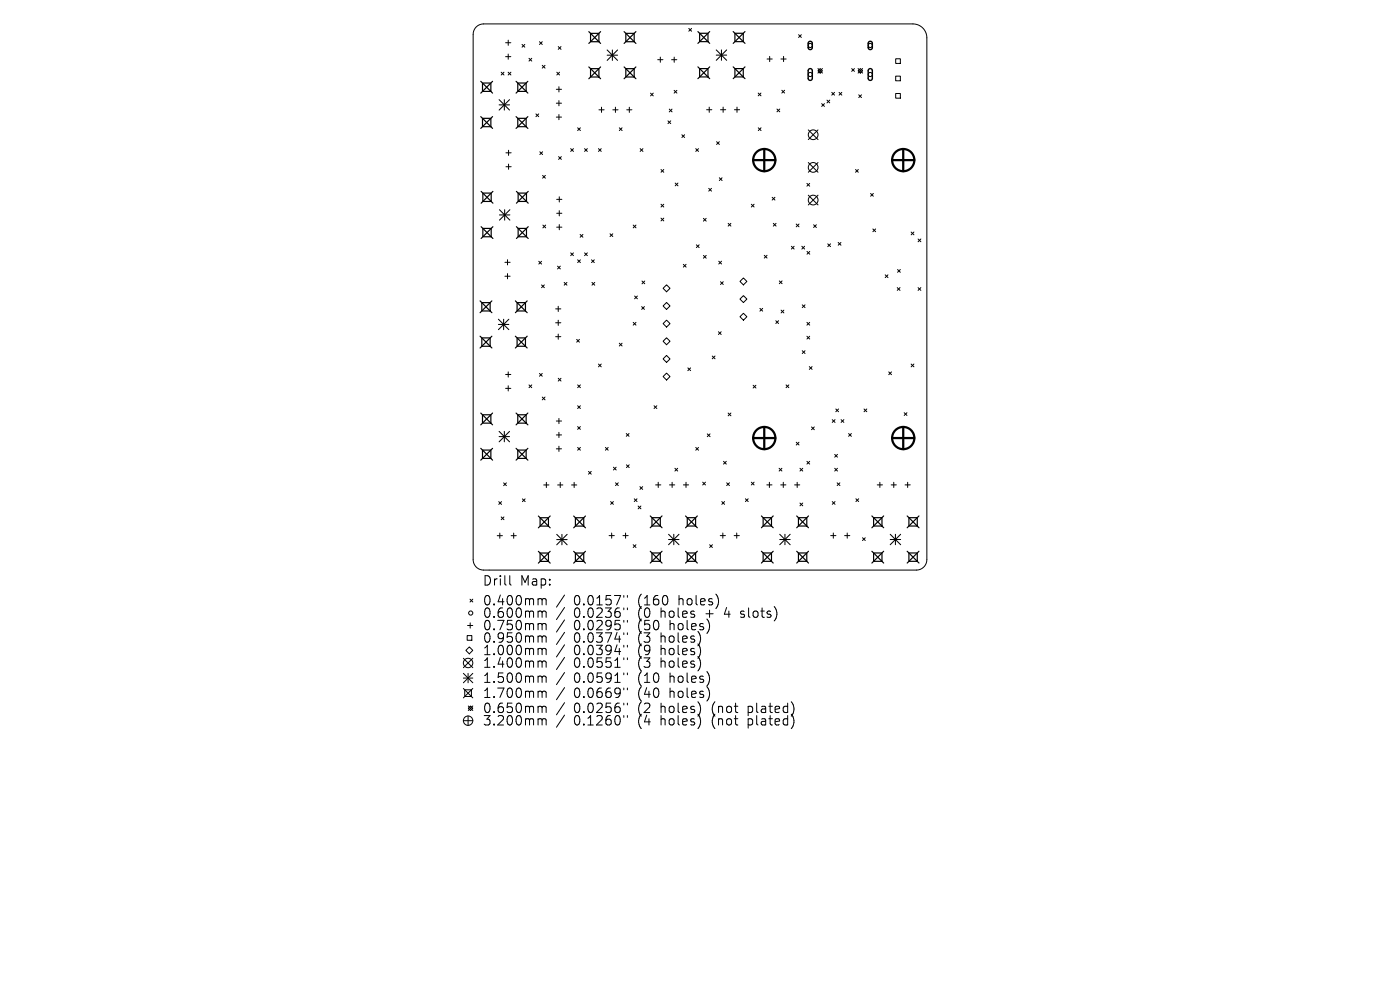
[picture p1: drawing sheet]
<svg xmlns="http://www.w3.org/2000/svg" width="297mm" height="210mm" viewBox="0 0 297 210" stroke-linecap="round" stroke-linejoin="round" font-family="sans-serif">
<defs><g id="words">
<g font-size="2.8">
<text x="102.3" y="124.5">Drill</text>
<text x="110.2" y="124.5">Map:</text>
<text x="102.3" y="128.7">0.400mm</text>
<text x="102.3" y="131.3">0.600mm</text>
<text x="121.5" y="128.7">0.0157&quot;</text>
<text x="121.5" y="131.3">0.0236&quot;</text>
<text x="135.2" y="128.7">(160</text>
<text x="135.2" y="131.3">(0</text>
<text x="140" y="131.3">holes</text>
<text x="143.8" y="128.7">holes)</text>
<text x="149.7" y="131.3">+</text>
<text x="153.8" y="131.3">4</text>
<text x="157.3" y="131.3">slots)</text>
<text x="102.3" y="133.9">0.750mm</text>
<text x="102.3" y="136.6">0.950mm</text>
<text x="121.5" y="133.9">0.0295&quot;</text>
<text x="121.5" y="136.6">0.0374&quot;</text>
<text x="135.2" y="133.9">(50</text>
<text x="135.2" y="136.6">(3</text>
<text x="140" y="136.6">holes)</text>
<text x="141.9" y="133.9">holes)</text>
<text x="102.3" y="139.2">1.000mm</text>
<text x="102.3" y="141.9">1.400mm</text>
<text x="121.5" y="139.2">0.0394&quot;</text>
<text x="121.5" y="141.9">0.0551&quot;</text>
<text x="135.2" y="139.2">(9</text>
<text x="135.2" y="141.9">(3</text>
<text x="140" y="139.2">holes)</text>
<text x="140" y="141.9">holes)</text>
<text x="102.3" y="145.1">1.500mm</text>
<text x="102.3" y="148.3">1.700mm</text>
<text x="121.5" y="145.1">0.0591&quot;</text>
<text x="121.5" y="148.3">0.0669&quot;</text>
<text x="135.2" y="145.1">(10</text>
<text x="135.2" y="148.3">(40</text>
<text x="141.9" y="145.1">holes)</text>
<text x="141.9" y="148.3">holes)</text>
<text x="102.3" y="151.5">0.650mm</text>
<text x="102.3" y="154.1">3.200mm</text>
<text x="121.5" y="151.5">0.0256&quot;</text>
<text x="121.5" y="154.1">0.1260&quot;</text>
<text x="135.2" y="151.5">(2</text>
<text x="135.2" y="154.1">(4</text>
<text x="140" y="151.5">holes)</text>
<text x="140" y="154.1">holes)</text>
<text x="151" y="151.5">(not</text>
<text x="151" y="154.1">(not</text>
<text x="158.7" y="151.5">plated)</text>
<text x="158.7" y="154.1">plated)</text>
</g>
</g></defs>
<g fill="none" stroke="#000" stroke-width=".21">
<path d="M101.1 5.7l.6-.4 .9-.2h91.1a2.95 2.95 0 0 1 2.9 2.9v110.7a2.21 2.21 0 0 1-2.2 2.2h-91.8a2.21 2.21 0 0 1-2.2-2.2v-111.4l.2-1.1zM106.3 15.3l.6 .6M106.9 15.3l-.6 .6M107.3 9.1h1.1M107.3 12h1.1M107.8 15.3l.6 .6M107.8 8.5v1.1M107.8 11.5v1.1M108.4 15.3l-.6 .6M110.7 9.4l.6 .6M111.3 9.4l-.6 .6M112.2 12.4l.6 .6"/>
<path d="M112.8 12.4l-.6 .6M114.4 8.8l.6 .6M115 8.8l-.6 .6M115 13.9l.6 .5M115.6 13.9l-.6 .5M118 18.9h1.1M118.1 15.3l.6 .6M118.4 9.9l.6 .6M118.6 18.4v1.1M118.7 15.3l-.6 .6M119 9.9l-.6 .6M138 19.8l.6 .5"/>
<path d="M138.6 19.8l-.6 .5M139.5 12.7h1.1M140.1 12.1v1.1M142.5 12.7h1.1M143 19.2l.6 .6M143 12.1v1.1M143.6 19.2l-.6 .6M146.1 6l.6 .6M146.7 6l-.6 .6M160.8 19.7l.6 .6M161.4 19.7l-.6 .6M162.7 12.5h1.1"/>
<path d="M163.3 12v1.1M165.7 12.5h1.1M165.9 19.2l.6 .5M166.2 12v1.1M166.5 19.2l-.6 .5M169.4 7.4l.6 .5M170 7.4l-.6 .5M173.5 14.5l1 1M174 14.5l.5 .5-.5 .5-.5-.5zM174.5 14.5l-1 1M176.5 19.6l.5 .6M177 19.6l-.5 .6"/>
<path d="M178 19.6l.6 .6M178.6 19.6l-.6 .6M180.7 14.6l.6 .5M181.3 14.6l-.6 .5M182 15l.5-.5 .5 .5-.5 .5zM182 14.5l1 1M183 14.5l-1 1M190 12.5h1v1h-1zM190 16.1h1v1h-1zM190 19.8h1v1h-1zM107.3 32.4h1.1M107.3 35.4h1.1"/>
<path d="M107.9 31.9v1.1M107.9 34.8v1.1M113.7 24.2l.6 .6M114.3 24.2l-.6 .6M114.5 32.2l.6 .6M115.1 32.2l-.6 .6M115.1 37.2l.6 .6M115.7 37.2l-.6 .6M118 21.9h1.1M118 24.8h1.1M118.5 33.2l.6 .6M118.6 21.3v1.1"/>
<path d="M118.6 24.3v1.1M119.1 33.2l-.6 .6M121.1 31.5l.6 .6M121.7 31.5l-.6 .6M122.5 27.1l.6 .6M123.1 27.1l-.6 .6M124 31.5l.6 .6M124.6 31.5l-.6 .6M127 31.5l.6 .6M127.1 23.3h1.1M127.6 31.5l-.6 .6M127.6 22.7v1.1"/>
<path d="M130 23.3h1.1M130.6 22.7v1.1M131.4 27.1l.6 .6M132 27.1l-.6 .6M133 23.3h1.1M133.5 22.7v1.1M135.8 31.5l.6 .6M136.4 31.5l-.6 .6M140.2 36l.6 .5M140.8 36l-.6 .5M141.7 25.6l.6 .6M142 23.1l.6 .6"/>
<path d="M142.3 25.6l-.6 .6M142.6 23.1l-.6 .6M143.2 38.8l.6 .6M143.8 38.8l-.6 .6M144.6 28.6l.6 .6M145.2 28.6l-.6 .6M147.6 31.5l.6 .6M148.2 31.5l-.6 .6M149.9 23.3h1.1M150.4 40l.5 .5M150.5 22.7v1.1M150.9 40l-.5 .5"/>
<path d="M152 30.1l.6 .5M152.6 37.7l.6 .6M152.6 30.1l-.6 .5M152.9 23.3h1.1M153.2 37.7l-.6 .6M153.4 22.7v1.1M155.8 23.3h1.1M156.4 22.7v1.1M160.9 27.1l.6 .6M161.5 27.1l-.6 .6M164.8 23.1l.6 .6M165.4 23.1l-.6 .6"/>
<path d="M171.2 38.9l.6 .6M171.5 27.6l2 2M171.5 34.5l2 2M171.8 38.9l-.6 .6M173.5 27.6l-2 2M173.5 34.5l-2 2M174.3 22l.6 .6M174.9 22l-.6 .6M175.4 21.2l.6 .6M176 21.2l-.6 .6M181.5 36l.6 .5M182.1 36l-.6 .5"/>
<path d="M182.2 20.1l.6 .6M182.8 20.1l-.6 .6M107.1 55.6h1.1M107.1 58.6h1.1M107.7 55.1v1.1M107.7 58v1.1M114.3 55.4l.6 .6M114.9 55.4l-.6 .6M115.2 47.7l.6 .6M115.8 47.7l-.6 .6M118.1 42.3h1.1M118.1 45.2h1.1"/>
<path d="M118.1 48.2h1.1M118.3 56.5l.6 .5M118.6 41.7v1.1M118.6 44.7v1.1M118.6 47.6v1.1M118.9 56.5l-.6 .5M119.7 59.9l.6 .6M120.3 59.9l-.6 .6M121.1 53.6l.6 .6M121.7 53.6l-.6 .6M122.5 55.1l.6 .6M123.1 49.7l.6 .6"/>
<path d="M123.1 55.1l-.6 .6M123.7 49.7l-.6 .6M124 53.6l.6 .6M124.6 53.6l-.6 .6M125.5 55.1l.6 .6M125.6 59.9l.6 .6M126.1 55.1l-.6 .6M126.2 59.9l-.6 .6M129.4 49.6l.6 .6M130 49.6l-.6 .6M134.3 47.7l.6 .6M134.9 47.7l-.6 .6"/>
<path d="M136.2 59.6l.6 .6M136.8 59.6l-.6 .6M140.2 43.3l.6 .6M140.2 46.3l.6 .6M140.8 43.3l-.6 .6M140.8 46.3l-.6 .6M145 56.1l.6 .6M145.6 56.1l-.6 .6M147.7 51.9l.6 .6M148.3 51.9l-.6 .6M149.2 46.3l.6 .6M149.2 54.2l.6 .6"/>
<path d="M149.8 46.3l-.6 .6M149.8 54.2l-.6 .6M152.5 55.4l.6 .6M152.8 59.8l.6 .5M153.1 55.4l-.6 .6M153.4 59.8l-.6 .5M154.5 47.4l.6 .6M155.1 47.4l-.6 .6M157.7 59l.8 .7-.8 .7-.7-.7zM159.4 43.3l.6 .6M160 43.3l-.6 .6M162.1 54.2l.6 .5"/>
<path d="M162.7 54.2l-.6 .5M163.8 41.9l.6 .5M164.1 47.4l.5 .6M164.4 41.9l-.6 .5M164.6 47.4l-.5 .6M165.3 59.6l.6 .6M165.9 59.6l-.6 .6M167.9 52.2l.6 .6M168.5 52.2l-.6 .6M168.9 47.5l.6 .6M169.5 47.5l-.6 .6M170.1 52.2l.6 .6"/>
<path d="M170.7 52.2l-.6 .6M171.2 53.3l.6 .6M171.5 41.4l2 2.1M171.8 53.3l-.6 .6M172.6 47.7l.6 .6M173.2 47.7l-.6 .6M173.5 41.4l-2 2.1M175.6 51.7l.6 .6M176.2 51.7l-.6 .6M177.8 51.4l.6 .6M178.4 51.4l-.6 .6M184.7 41l.6 .6"/>
<path d="M185.2 48.6l.6 .6M185.3 41l-.6 .6M185.8 48.6l-.6 .6M187.8 58.3l.6 .6M188.4 58.3l-.6 .6M190.4 57.2l.6 .6M191 57.2l-.6 .6M193.3 49.2l.6 .6M193.9 49.2l-.6 .6M194.8 50.7l.6 .6M195.4 50.7l-.6 .6M107.3 79.4h1.1"/>
<path d="M107.8 78.9v1.1M114.4 79.2l.6 .6M114.9 60.4l.6 .6M115 79.2l-.6 .6M115.5 60.4l-.6 .6M117.9 65.5h1.1M117.9 68.5h1.1M117.9 71.4h1.1M118.4 65v1.1M118.4 67.9v1.1M118.4 70.9v1.1M122.3 72l.6 .6"/>
<path d="M122.9 72l-.6 .6M127 77.2l.6 .6M127.6 77.2l-.6 .6M131.4 72.8l.6 .6M132 72.8l-.6 .6M134.3 68.4l.6 .6M134.6 62.8l.6 .6M134.9 68.4l-.6 .6M135.2 62.8l-.6 .6M136.1 65l.6 .6M136.7 65l-.6 .6M140.7 64.9l.7-.7 .7 .7-.7 .7z"/>
<path d="M140.7 68.6l.7-.7 .7 .7-.7 .8zM140.7 72.4l.7-.7 .7 .7-.7 .7zM140.7 76.1l.7-.7 .7 .7-.7 .8zM141.4 60.4l.7 .8-.7 .7-.7-.7zM141.4 79.1l.7 .8-.7 .7-.7-.7zM145.9 78l.6 .6M146.5 78l-.6 .6M151.1 75.5l.6 .6M151.7 75.5l-.6 .6M152.4 70.4l.6 .6M153 70.4l-.6 .6M157.7 62.7l.8 .7-.8 .8-.7-.8z"/>
<path d="M157.7 66.5l.8 .7-.8 .7-.7-.7zM161.2 65.4l.6 .6M161.8 65.4l-.6 .6M164.6 68l.6 .6M165.2 68l-.6 .6M165.7 65.8l.6 .6M166.3 65.8l-.6 .6M170.2 74.4l.6 .6M170.2 64.7l.6 .6M170.8 64.7l-.6 .6M170.8 74.4l-.6 .6M171.2 68.4l.6 .6"/>
<path d="M171.2 71.3l.6 .6M171.7 77.8l.6 .6M171.8 71.3l-.6 .6M171.8 68.4l-.6 .6M172.3 77.8l-.6 .6M188.5 78.9l.6 .6M189.1 78.9l-.6 .6M190.3 61l.6 .6M190.9 61l-.6 .6M193.3 77.2l.6 .6M193.9 77.2l-.6 .6M194.8 61l.6 .6"/>
<path d="M195.4 61l-.6 .6M107.3 82.4h1.1M107.8 81.8v1.1M112.2 81.6l.6 .6M112.8 81.6l-.6 .6M115 84.2l.6 .6M115.6 84.2l-.6 .6M118 89.3h1.1M118 92.3h1.1M118 95.2h1.1M118.4 80.2l.6 .6M118.6 88.8v1.1"/>
<path d="M118.6 91.7v1.1M118.6 94.7v1.1M119 80.2l-.6 .6M122.5 81.6l.6 .6M122.5 86.1l.6 .6M122.5 90.5l.6 .6M122.5 94.9l.6 .6M123.1 81.6l-.6 .6M123.1 86.1l-.6 .6M123.1 90.5l-.6 .6M123.1 94.9l-.6 .6M124.8 100l.6 .6"/>
<path d="M125.4 100l-.6 .6M128.4 94.9l.6 .6M129 94.9l-.6 .6M130.1 99.1l.6 .6M130.7 99.1l-.6 .6M132.9 92l.5 .6M132.9 98.6l.6 .6M133.4 92l-.5 .6M133.5 98.6l-.6 .6M138.8 86.1l.5 .6M139.3 86.1l-.5 .6M143.2 99.3l.6 .6"/>
<path d="M143.8 99.3l-.6 .6M147.6 94.9l.6 .6M148.2 94.9l-.6 .6M150 92l.6 .6M150.6 92l-.6 .6M153.5 97.9l.6 .6M154.1 97.9l-.6 .6M154.5 87.6l.6 .6M155.1 87.6l-.6 .6M159.8 81.7l.6 .6M160.4 81.7l-.6 .6M165.3 99.3l.6 .6"/>
<path d="M165.9 99.3l-.6 .6M166.8 81.6l.5 .6M167.3 81.6l-.5 .6M168.9 93.8l.6 .6M169.5 93.8l-.6 .6M169.7 99.3l.6 .6M170.3 99.3l-.6 .6M171.2 97.9l.6 .6M171.8 97.9l-.6 .6M172.2 90.6l.5 .6M172.7 90.6l-.5 .6M176.6 89l.5 .6"/>
<path d="M177.1 96.4l.6 .6M177.1 99.3l.6 .6M177.1 89l-.5 .6M177.3 86.8l.6 .5M177.7 99.3l-.6 .6M177.7 96.4l-.6 .6M177.9 86.8l-.6 .5M178.4 89l.6 .6M179 89l-.6 .6M180 92l.6 .6M180.6 92l-.6 .6M183.3 86.8l.6 .5"/>
<path d="M183.9 86.8l-.6 .5M191.8 87.5l.6 .6M192.4 87.5l-.6 .6M105.5 113.6h1.1M105.8 106.4l.6 .6M106 113.1v1.1M106.3 109.7l.6 .5M106.4 106.4l-.6 .6M106.8 102.4l.6 .6M106.9 109.7l-.6 .5M107.4 102.4l-.6 .6M108.4 113.6h1.1"/>
<path d="M109 113.1v1.1M110.8 105.8l.6 .6M111.4 105.8l-.6 .6M115.4 102.9h1.1M115.9 102.3v1.1M118.3 102.9h1.1M118.9 102.3v1.1M121.2 102.9h1.2M121.8 102.3v1.1M129.2 113.6h1.1M129.5 106.4l.6 .6M129.8 113.1v1.1"/>
<path d="M130.1 106.4l-.6 .6M130.6 102.4l.6 .6M131.2 102.4l-.6 .6M132.2 113.6h1.1M132.7 113.1v1.1M134.3 115.6l.6 .5M134.6 105.8l.5 .6M134.9 115.6l-.6 .5M135.1 105.8l-.5 .6M135.4 107.3l.6 .6M135.7 103.2l.6 .6M136 107.3l-.6 .6"/>
<path d="M136.3 103.2l-.6 .6M139.1 102.9h1.1M139.6 102.3v1.1M142 102.9h1.1M142.6 102.3v1.1M145 102.9h1.1M145.5 102.3v1.1M149.1 102.3l.6 .6M149.7 102.3l-.6 .6M150.5 115.6l.6 .5M151.1 115.6l-.6 .5M152.8 113.6h1.1"/>
<path d="M153.1 106.4l.6 .6M153.3 113.1v1.1M153.7 106.4l-.6 .6M154.2 102.4l.5 .6M154.7 102.4l-.5 .6M155.7 113.6h1.1M156.3 113.1v1.1M158.1 105.8l.6 .6M158.7 105.8l-.6 .6M159.4 102.3l.6 .6M160 102.3l-.6 .6M162.7 102.9h1.1"/>
<path d="M163.2 102.3v1.1M165.6 102.9h1.1M166.2 102.3v1.1M168.6 102.9h1.1M169.1 102.3v1.1M169.7 106.7l.6 .6M170.3 106.7l-.6 .6M176.2 113.6h1.1M176.6 106.4l.6 .6M176.8 113.1v1.1M177.2 106.4l-.6 .6M177.6 102.4l.6 .6"/>
<path d="M178.2 102.4l-.6 .6M179.2 113.6h1.1M179.7 113.1v1.1M181.6 105.8l.6 .6M182.2 105.8l-.6 .6M183 114.1l.6 .6M183.6 114.1l-.6 .6M186.1 102.9h1.1M186.7 102.3v1.1M189.1 102.9h1.1M189.6 102.3v1.1M192 102.9h1.1"/>
<path d="M192.6 102.3v1.1M98.3 139.6l2 2M99.1 134.8h1v1h-1zM99.2 132.7h1.1M99.6 137.2l.7 .8-.7 .7-.8-.7zM99.7 127.1l.6 .6M99.7 132.1v1.1M100.3 127.1l-.6 .6M100.3 139.6l-2 2M108.1 122.1v1.7l.3 .3M114.4 127l.5 .1 .1 .2M114.4 129.6h.3l.3 .3"/>
<path d="M114.4 132.3h.3l.3 .3M114.4 134.9h.3l.3 .3M114.4 137.5l.5 .1 .1 .2M115 127.3l.3-.3 .5 .1 .1 1.2M115 129.9l.3-.3 .5 .1 .1 1.3M115 132.6l.3-.3 .5 .1 .1 1.2M115 135.2l.3-.3 .5 .1 .1 1.2M115 137.8l.3-.3 .5 .1 .1 1.3M115 127.3v1M115 129.9v1.1M115 132.6v1M115 135.2v1"/>
<path d="M115 137.8v1.1M119.8 126.2l-1.7 2.6M119.8 128.9l-1.7 2.5M119.8 131.5l-1.7 2.6M119.8 134.1l-1.7 2.6M119.8 136.8l-1.7 2.6M119.8 139.5l-1.7 2.5M132.3 126.3v.4M132.3 129v.3M132.3 131.6v.4M132.3 134.2v.4M132.3 136.9v.4"/>
<path d="M132.3 139.6v.3M133.1 126.3v.4M133.1 129v.3M133.1 131.6v.4M133.1 134.2v.4M133.1 136.9v.4M133.1 139.6v.3M141.6 126.7v1.2M148.3 137l.3 .9-.3 1.4M148.3 139.6l.3 1-.3 1.3M148.6 135.3l-.3 1.3M150.4 132.2l.1 .8-.3 1"/>
<path d="M152.1 126.4l.3 1-.3 1.3M164.7 129.5v1.4M98.3 142.8l2 2M98.3 143.8h2M98.3 146l2 2M98.3 152.9h2M98.6 146.3h1.4v1.4h-1.4zM99.3 142.8v2M99.3 151.9v2M99.3 150.2l.5-.4 .5 .4-.5 .5zM99.3 149.8l1 .9M100.3 149.8l-1 .9"/>
<path d="M100.3 142.8l-2 2M100.3 146l-2 2M114.4 140.2h.3l.3 .3M114.4 143.4l.5 .1 .1 .2M114.4 146.6l.5 .1 .1 .2M114.4 149.8h.3l.3 .3M114.4 152.5h.3l.3 .2M115 140.5l.3-.3 .5 .1 .1 1.3M115 143.7l.3-.3 .5 .1 .1 1.3M115 146.9l.3-.3 .5 .1 .1 1.3M115 150.1l.3-.3 .5 .1 .1 1.3M115 152.7l.3-.2 .5 .1 .1 1.2"/>
<path d="M115 140.5v1.1M115 143.7v1.1M115 146.9v1.1M115 150.1v1.1M115 152.7v1.1M119.8 142.7l-1.7 2.5M119.8 145.9l-1.7 2.5M119.8 149.1l-1.7 2.5M119.8 151.7l-1.7 2.6M132.3 142.8v.3M132.3 146v.3M132.3 149.2v.3"/>
<path d="M132.3 151.8v.4M133.1 142.8v.3M133.1 146v.3M133.1 149.2v.3M133.1 151.8v.4M148.3 151.9l.3 .9-.3 1.4M148.5 149.7l.1 .9-.3 .9M150.2 142.8l.3 1-.3 1.3M150.2 146l.3 1-.3 1.3M168 149a2.35 2.35 0 0 1 0 2.8M168 151.6a2.35 2.35 0 0 1 0 2.9"/>
<circle cx="171.9" cy="15.8" r=".44"/>
<circle cx="171.9" cy="9.6" r=".44"/>
<circle cx="184.6" cy="15.8" r=".44"/>
<circle cx="184.6" cy="9.6" r=".44"/>
<circle cx="172.5" cy="35.5" r="1.03"/>
<circle cx="172.5" cy="28.6" r="1.03"/>
<circle cx="172.5" cy="42.4" r="1.03"/>
<circle cx="99.9" cy="130" r=".44"/>
<circle cx="99.3" cy="140.6" r="1"/>
<circle cx="99.3" cy="152.9" r="1"/>
</g>
<path d="M171.6 8.9l.4-.1 .3 .3v1.1l-.3 .3h-.3l-.2-.3zM171.6 14.7l.4-.1 .3 .3v1.8l-.3 .4-.4-.1-.1-.3-.1-1.7zM184.3 8.9l.4-.1 .4 .3v1.1l-.4 .3h-.3l-.2-.3zM184.3 14.7l.4-.1 .4 .3v1.8l-.4 .4-.3-.1-.2-.3v-1.7z" fill="none" stroke="#000" stroke-width=".29"/>
<g fill="none" stroke="#000" stroke-width=".22">
<path d="M128.8 10.6l2.2 2.2M128.8 11.7h2.2M129.9 10.6v2.2M131 10.6l-2.2 2.2M151.9 10.6l2.3 2.2M151.9 11.7h2.3M153.1 10.6v2.2M154.2 10.6l-2.3 2.2M105.9 21.1l2.2 2.3M105.9 22.2h2.2M107 21.1v2.3M108.1 21.1l-2.2 2.3"/>
<path d="M106 44.5l2.2 2.2M106 45.6h2.2M107.1 44.5v2.2M108.2 44.5l-2.2 2.2M105.7 67.7l2.2 2.2M105.7 68.8h2.2M106.8 67.7v2.2M107.9 67.7l-2.2 2.2M105.9 91.5l2.2 2.2M105.9 92.6h2.2M107 91.5v2.2M108.1 91.5l-2.2 2.2"/>
<path d="M118.1 113.4l2.2 2.2M118.1 114.5h2.2M119.2 113.4v2.2M120.3 113.4l-2.2 2.2M141.8 114.4h2.2M141.8 113.3l2.2 2.3M142.9 113.3v2.3M144 113.3l-2.2 2.3M165.4 114.4h2.2M165.4 113.3l2.2 2.3M166.5 113.3v2.3M167.6 113.3l-2.2 2.3"/>
<path d="M188.9 114.4h2.2M188.9 113.3l2.2 2.3M190 113.3v2.3M191.1 113.3l-2.2 2.3"/>
</g>
<g fill="none" stroke="#000" stroke-width=".25">
<path d="M102 17.2l2.5 2.6M102.4 17.6h1.7v1.8h-1.7zM104.5 17.2l-2.5 2.6M109.5 17.2l2.5 2.6M109.8 17.6h1.8v1.8h-1.8zM112 17.2l-2.5 2.6M124.9 6.7l2.5 2.5M124.9 14.2l2.5 2.5M125.3 7.1h1.8v1.7h-1.8zM125.3 14.6h1.8v1.7h-1.8zM127.4 6.7l-2.5 2.5M127.4 14.2l-2.5 2.5"/>
<path d="M132.4 14.2l2.5 2.5M132.4 6.7l2.5 2.5M132.8 7.1h1.7v1.7h-1.7zM132.8 14.6h1.7v1.7h-1.7zM134.9 6.7l-2.5 2.5M134.9 14.2l-2.5 2.5M148.1 6.7l2.5 2.5M148.1 14.2l2.5 2.5M148.4 7.1h1.8v1.7h-1.8zM148.4 14.6h1.8v1.7h-1.8zM150.6 6.7l-2.5 2.5M150.6 14.2l-2.5 2.5"/>
<path d="M155.5 6.7l2.5 2.5M155.5 14.2l2.5 2.5M155.9 7.1h1.8v1.7h-1.8zM155.9 14.6h1.8v1.7h-1.8zM158 6.7l-2.5 2.5M158 14.2l-2.5 2.5M102 24.7l2.5 2.5M102.4 25.1h1.7v1.8h-1.7zM104.5 24.7l-2.5 2.5M109.5 24.7l2.5 2.5M109.8 25.1h1.8v1.8h-1.8zM112 24.7l-2.5 2.5"/>
<path d="M102.1 40.6l2.5 2.5M102.1 48.1l2.5 2.5M102.4 41h1.8v1.7h-1.8zM102.4 48.5h1.8v1.7h-1.8zM104.6 40.6l-2.5 2.5M104.6 48.1l-2.5 2.5M109.6 48.1l2.5 2.5M109.6 40.6l2.5 2.5M109.9 41h1.8v1.7h-1.8zM109.9 48.5h1.8v1.7h-1.8zM112.1 40.6l-2.5 2.5M112.1 48.1l-2.5 2.5"/>
<path d="M101.8 63.8l2.6 2.5M101.8 71.3l2.6 2.5M102.2 64.2h1.8v1.8h-1.8zM102.2 71.7h1.8v1.8h-1.8zM104.4 63.8l-2.6 2.5M104.4 71.3l-2.6 2.5M109.3 63.8l2.5 2.5M109.3 71.3l2.5 2.5M109.7 64.2h1.8v1.8h-1.8zM109.7 71.7h1.8v1.8h-1.8zM111.8 63.8l-2.5 2.5M111.8 71.3l-2.5 2.5"/>
<path d="M102 87.6l2.5 2.5M102 95.1l2.5 2.5M102.4 88h1.7v1.8h-1.7zM102.4 95.5h1.7v1.7h-1.7zM104.5 87.6l-2.5 2.5M104.5 95.1l-2.5 2.5M109.5 95.1l2.5 2.5M109.5 87.6l2.5 2.5M109.8 88h1.8v1.8h-1.8zM109.8 95.5h1.8v1.7h-1.8zM112 87.6l-2.5 2.5M112 95.1l-2.5 2.5"/>
<path d="M114.2 109.5l2.5 2.5M114.2 117l2.5 2.5M114.6 109.8h1.8v1.8h-1.8zM114.6 117.3h1.8v1.8h-1.8zM116.7 109.5l-2.5 2.5M116.7 117l-2.5 2.5M121.7 117l2.5 2.5M121.7 109.5l2.5 2.5M122.1 109.8h1.7v1.8h-1.7zM122.1 117.3h1.7v1.8h-1.7zM124.2 109.5l-2.5 2.5M124.2 117l-2.5 2.5"/>
<path d="M137.9 109.4l2.5 2.6M137.9 116.9l2.5 2.5M138.3 109.8h1.8v1.8h-1.8zM138.3 117.3h1.8v1.8h-1.8zM140.4 109.4l-2.5 2.6M140.4 116.9l-2.5 2.5M145.4 116.9l2.5 2.5M145.4 109.4l2.5 2.6M145.8 109.8h1.8v1.8h-1.8zM145.8 117.3h1.8v1.8h-1.8zM147.9 109.4l-2.5 2.6M147.9 116.9l-2.5 2.5"/>
<path d="M161.5 109.4l2.5 2.6M161.5 116.9l2.5 2.5M161.9 109.8h1.8v1.8h-1.8zM161.9 117.3h1.8v1.8h-1.8zM164 109.4l-2.5 2.6M164 116.9l-2.5 2.5M169 116.9l2.5 2.5M169 109.4l2.5 2.6M169.4 109.8h1.8v1.8h-1.8zM169.4 117.3h1.8v1.8h-1.8zM171.5 109.4l-2.5 2.6M171.5 116.9l-2.5 2.5"/>
<path d="M185 109.4l2.5 2.6M185 116.9l2.5 2.5M185.3 109.8h1.8v1.8h-1.8zM185.3 117.3h1.8v1.8h-1.8zM187.5 109.4l-2.5 2.6M187.5 116.9l-2.5 2.5M192.5 116.9l2.5 2.5M192.5 109.4l2.5 2.6M192.8 109.8h1.8v1.8h-1.8zM192.8 117.3h1.8v1.8h-1.8zM195 109.4l-2.5 2.6M195 116.9l-2.5 2.5"/>
</g>
<g fill="none" stroke="#000" stroke-width=".47">
<path d="M159.8 34h4.7M162.1 31.6v4.7M189.3 34h4.7M191.6 31.6v4.7M159.8 92.9h4.7M162.1 90.6v4.7M189.3 92.9h4.7M191.6 90.6v4.7"/>
<circle cx="162.1" cy="34" r="2.36"/>
<circle cx="191.6" cy="34" r="2.36"/>
<circle cx="162.1" cy="92.9" r="2.36"/>
<circle cx="191.6" cy="92.9" r="2.36"/>
</g>
<use href="#words"/>
</svg>
